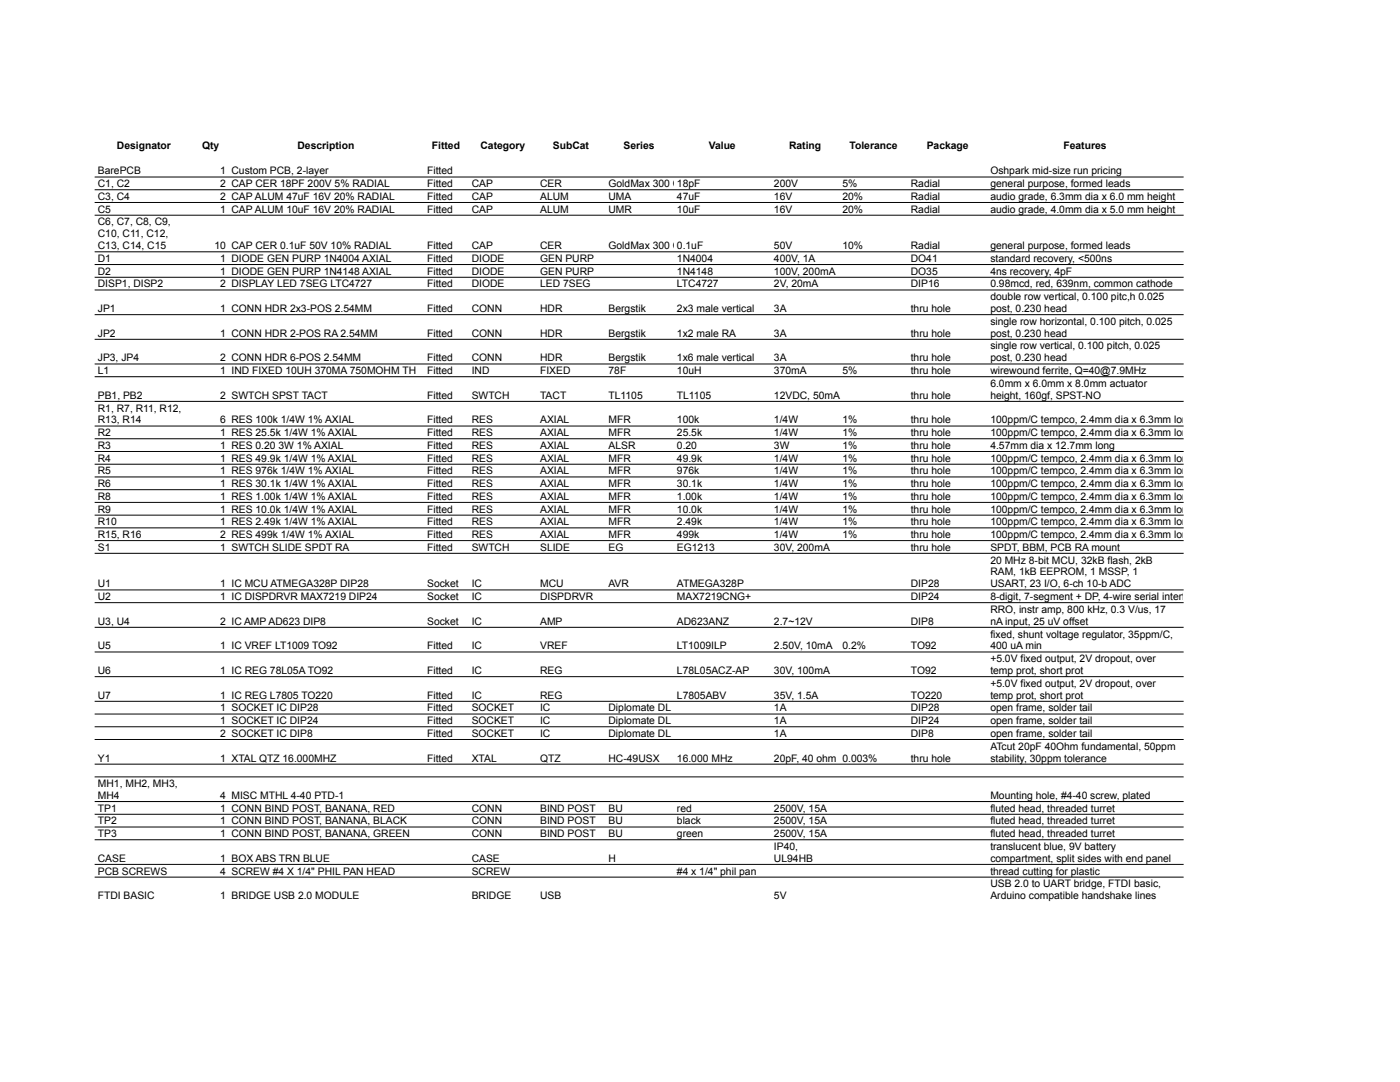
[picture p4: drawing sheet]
<svg xmlns="http://www.w3.org/2000/svg" width="279mm" height="216mm" viewBox="0 0 279 216" stroke-linecap="round" stroke-linejoin="round" font-family="sans-serif">
<defs><g id="words">
<g font-size="2.1">
<text x="23.3" y="29.7">Designator</text>
<text x="40.3" y="29.7">Qty</text>
<text x="59.4" y="29.7">Description</text>
<text x="86.2" y="29.7">Fitted</text>
<text x="95.9" y="29.7">Category</text>
<text x="110.3" y="29.7">SubCat</text>
<text x="124.5" y="29.7">Series</text>
<text x="141.4" y="29.7">Value</text>
<text x="157.5" y="29.7">Rating</text>
<text x="169.5" y="29.7">Tolerance</text>
<text x="184.9" y="29.7">Package</text>
<text x="212.2" y="29.7">Features</text>
<text x="19.5" y="34.8">BarePCB</text>
<text x="43.9" y="34.8">1 Custom PCB, 2-layer</text>
<text x="85.2" y="34.8">Fitted</text>
<text x="197.6" y="34.8">Oshpark mid-size run pricing</text>
<text x="19.5" y="37.3">C1, C2</text>
<text x="19.5" y="39.9">C3, C4</text>
<text x="43.9" y="37.3">2 CAP CER 18PF 200V 5% RADIAL</text>
<text x="43.9" y="39.9">2 CAP ALUM 47uF 16V 20% RADIAL</text>
<text x="85.2" y="37.3">Fitted</text>
<text x="85.2" y="39.9">Fitted</text>
<text x="94.1" y="37.3">CAP</text>
<text x="94.1" y="39.9">CAP</text>
<text x="107.8" y="37.3">CER</text>
<text x="107.8" y="39.9">ALUM</text>
<text x="121.4" y="37.3">GoldMax 300 Comm C0G</text>
<text x="121.4" y="39.9">UMA</text>
<text x="135.1" y="37.3">18pF</text>
<text x="135.1" y="39.9">47uF</text>
<text x="154.5" y="37.3">200V</text>
<text x="154.5" y="39.9">16V</text>
<text x="168.1" y="37.3">5%</text>
<text x="168.1" y="39.9">20%</text>
<text x="181.8" y="37.3">Radial</text>
<text x="181.8" y="39.9">Radial</text>
<text x="197.6" y="37.3">general purpose, formed leads</text>
<text x="197.6" y="39.9">audio grade, 6.3mm dia x 6.0 mm height</text>
<text x="19.5" y="42.4">C5</text>
<text x="19.5" y="45">C6, C7, C8, C9,</text>
<text x="19.5" y="47.4">C10, C11, C12,</text>
<text x="43.9" y="42.4">1 CAP ALUM 10uF 16V 20% RADIAL</text>
<text x="85.2" y="42.4">Fitted</text>
<text x="94.1" y="42.4">CAP</text>
<text x="107.8" y="42.4">ALUM</text>
<text x="121.4" y="42.4">UMR</text>
<text x="135.1" y="42.4">10uF</text>
<text x="154.5" y="42.4">16V</text>
<text x="168.1" y="42.4">20%</text>
<text x="181.8" y="42.4">Radial</text>
<text x="197.6" y="42.4">audio grade, 4.0mm dia x 5.0 mm height</text>
<text x="19.5" y="49.7">C13, C14, C15</text>
<text x="19.5" y="52.3">D1</text>
<text x="42.8" y="49.7">10 CAP CER 0.1uF 50V 10% RADIAL</text>
<text x="43.9" y="52.3">1 DIODE GEN PURP 1N4004 AXIAL</text>
<text x="85.2" y="49.7">Fitted</text>
<text x="85.2" y="52.3">Fitted</text>
<text x="94.1" y="49.7">CAP</text>
<text x="94.1" y="52.3">DIODE</text>
<text x="107.8" y="49.7">CER</text>
<text x="107.8" y="52.3">GEN PURP</text>
<text x="121.4" y="49.7">GoldMax 300 Comm C0G</text>
<text x="135.1" y="49.7">0.1uF</text>
<text x="135.1" y="52.3">1N4004</text>
<text x="154.5" y="49.7">50V</text>
<text x="154.5" y="52.3">400V, 1A</text>
<text x="168.1" y="49.7">10%</text>
<text x="181.8" y="49.7">Radial</text>
<text x="181.8" y="52.3">DO41</text>
<text x="197.6" y="49.7">general purpose, formed leads</text>
<text x="197.6" y="52.3">standard recovery, &lt;500ns</text>
<text x="19.5" y="54.8">D2</text>
<text x="19.5" y="57.3">DISP1, DISP2</text>
<text x="43.9" y="54.8">1 DIODE GEN PURP 1N4148 AXIAL</text>
<text x="43.9" y="57.3">2 DISPLAY LED 7SEG LTC4727</text>
<text x="85.2" y="54.8">Fitted</text>
<text x="85.2" y="57.3">Fitted</text>
<text x="94.1" y="54.8">DIODE</text>
<text x="94.1" y="57.3">DIODE</text>
<text x="107.8" y="54.8">GEN PURP</text>
<text x="107.8" y="57.3">LED 7SEG</text>
<text x="135.1" y="54.8">1N4148</text>
<text x="135.1" y="57.3">LTC4727</text>
<text x="154.5" y="54.8">100V, 200mA</text>
<text x="154.5" y="57.3">2V, 20mA</text>
<text x="181.8" y="54.8">DO35</text>
<text x="181.8" y="57.3">DIP16</text>
<text x="197.6" y="54.8">4ns recovery, 4pF</text>
<text x="197.6" y="57.3">0.98mcd, red, 639nm, common cathode</text>
<text x="197.6" y="59.9">double row vertical, 0.100 pitc,h 0.025</text>
<text x="19.5" y="62.3">JP1</text>
<text x="43.9" y="62.3">1 CONN HDR 2x3-POS 2.54MM</text>
<text x="85.2" y="62.3">Fitted</text>
<text x="94.1" y="62.3">CONN</text>
<text x="107.8" y="62.3">HDR</text>
<text x="121.4" y="62.3">Bergstik</text>
<text x="135.1" y="62.3">2x3 male vertical</text>
<text x="154.5" y="62.3">3A</text>
<text x="181.8" y="62.3">thru hole</text>
<text x="197.6" y="62.3">post, 0.230 head</text>
<text x="197.6" y="64.8">single row horizontal, 0.100 pitch, 0.025</text>
<text x="19.5" y="67.2">JP2</text>
<text x="43.9" y="67.2">1 CONN HDR 2-POS RA 2.54MM</text>
<text x="85.2" y="67.2">Fitted</text>
<text x="94.1" y="67.2">CONN</text>
<text x="107.8" y="67.2">HDR</text>
<text x="121.4" y="67.2">Bergstik</text>
<text x="135.1" y="67.2">1x2 male RA</text>
<text x="154.5" y="67.2">3A</text>
<text x="181.8" y="67.2">thru hole</text>
<text x="197.6" y="67.2">post, 0.230 head</text>
<text x="197.6" y="69.7">single row vertical, 0.100 pitch, 0.025</text>
<text x="19.5" y="72.1">JP3, JP4</text>
<text x="19.5" y="74.7">L1</text>
<text x="43.9" y="72.1">2 CONN HDR 6-POS 2.54MM</text>
<text x="43.9" y="74.7">1 IND FIXED 10UH 370MA 750MOHM TH</text>
<text x="85.2" y="72.1">Fitted</text>
<text x="85.2" y="74.7">Fitted</text>
<text x="94.1" y="72.1">CONN</text>
<text x="94.1" y="74.7">IND</text>
<text x="107.8" y="72.1">HDR</text>
<text x="107.8" y="74.7">FIXED</text>
<text x="121.4" y="72.1">Bergstik</text>
<text x="121.4" y="74.7">78F</text>
<text x="135.1" y="72.1">1x6 male vertical</text>
<text x="135.1" y="74.7">10uH</text>
<text x="154.5" y="72.1">3A</text>
<text x="154.5" y="74.7">370mA</text>
<text x="168.1" y="74.7">5%</text>
<text x="181.8" y="72.1">thru hole</text>
<text x="181.8" y="74.7">thru hole</text>
<text x="197.6" y="72.1">post, 0.230 head</text>
<text x="197.6" y="74.7">wirewound ferrite, Q=40@7.9MHz</text>
<text x="197.6" y="77.2">6.0mm x 6.0mm x 8.0mm actuator</text>
<text x="19.5" y="79.6">PB1, PB2</text>
<text x="19.5" y="82.1">R1, R7, R11, R12,</text>
<text x="43.9" y="79.6">2 SWTCH SPST TACT</text>
<text x="85.2" y="79.6">Fitted</text>
<text x="94.1" y="79.6">SWTCH</text>
<text x="107.8" y="79.6">TACT</text>
<text x="121.4" y="79.6">TL1105</text>
<text x="135.1" y="79.6">TL1105</text>
<text x="154.5" y="79.6">12VDC, 50mA</text>
<text x="181.8" y="79.6">thru hole</text>
<text x="197.6" y="79.6">height, 160gf, SPST-NO</text>
<text x="19.5" y="84.5">R13, R14</text>
<text x="19.5" y="87">R2</text>
<text x="19.5" y="89.6">R3</text>
<text x="43.9" y="84.5">6 RES 100k 1/4W 1% AXIAL</text>
<text x="43.9" y="87">1 RES 25.5k 1/4W 1% AXIAL</text>
<text x="43.9" y="89.6">1 RES 0.20 3W 1% AXIAL</text>
<text x="85.2" y="84.5">Fitted</text>
<text x="85.2" y="87">Fitted</text>
<text x="85.2" y="89.6">Fitted</text>
<text x="94.1" y="84.5">RES</text>
<text x="94.1" y="87">RES</text>
<text x="94.1" y="89.6">RES</text>
<text x="107.8" y="84.5">AXIAL</text>
<text x="107.8" y="87">AXIAL</text>
<text x="107.8" y="89.6">AXIAL</text>
<text x="121.4" y="84.5">MFR</text>
<text x="121.4" y="87">MFR</text>
<text x="121.4" y="89.6">ALSR</text>
<text x="135.1" y="84.5">100k</text>
<text x="135.1" y="87">25.5k</text>
<text x="135.1" y="89.6">0.20</text>
<text x="154.5" y="84.5">1/4W</text>
<text x="154.5" y="87">1/4W</text>
<text x="154.5" y="89.6">3W</text>
<text x="168.1" y="84.5">1%</text>
<text x="168.1" y="87">1%</text>
<text x="168.1" y="89.6">1%</text>
<text x="181.8" y="84.5">thru hole</text>
<text x="181.8" y="87">thru hole</text>
<text x="181.8" y="89.6">thru hole</text>
<text x="197.6" y="84.5">100ppm/C tempco, 2.4mm dia x 6.3mm long</text>
<text x="197.6" y="87">100ppm/C tempco, 2.4mm dia x 6.3mm long</text>
<text x="197.6" y="89.6">4.57mm dia x 12.7mm long</text>
<text x="19.5" y="92.1">R4</text>
<text x="19.5" y="94.7">R5</text>
<text x="43.9" y="92.1">1 RES 49.9k 1/4W 1% AXIAL</text>
<text x="43.9" y="94.7">1 RES 976k 1/4W 1% AXIAL</text>
<text x="85.2" y="92.1">Fitted</text>
<text x="85.2" y="94.7">Fitted</text>
<text x="94.1" y="92.1">RES</text>
<text x="94.1" y="94.7">RES</text>
<text x="107.8" y="92.1">AXIAL</text>
<text x="107.8" y="94.7">AXIAL</text>
<text x="121.4" y="92.1">MFR</text>
<text x="121.4" y="94.7">MFR</text>
<text x="135.1" y="92.1">49.9k</text>
<text x="135.1" y="94.7">976k</text>
<text x="154.5" y="92.1">1/4W</text>
<text x="154.5" y="94.7">1/4W</text>
<text x="168.1" y="92.1">1%</text>
<text x="168.1" y="94.7">1%</text>
<text x="181.8" y="92.1">thru hole</text>
<text x="181.8" y="94.7">thru hole</text>
<text x="197.6" y="92.1">100ppm/C tempco, 2.4mm dia x 6.3mm long</text>
<text x="197.6" y="94.7">100ppm/C tempco, 2.4mm dia x 6.3mm long</text>
<text x="19.5" y="97.2">R6</text>
<text x="19.5" y="99.7">R8</text>
<text x="43.9" y="97.2">1 RES 30.1k 1/4W 1% AXIAL</text>
<text x="43.9" y="99.7">1 RES 1.00k 1/4W 1% AXIAL</text>
<text x="85.2" y="97.2">Fitted</text>
<text x="85.2" y="99.7">Fitted</text>
<text x="94.1" y="97.2">RES</text>
<text x="94.1" y="99.7">RES</text>
<text x="107.8" y="97.2">AXIAL</text>
<text x="107.8" y="99.7">AXIAL</text>
<text x="121.4" y="97.2">MFR</text>
<text x="121.4" y="99.7">MFR</text>
<text x="135.1" y="97.2">30.1k</text>
<text x="135.1" y="99.7">1.00k</text>
<text x="154.5" y="97.2">1/4W</text>
<text x="154.5" y="99.7">1/4W</text>
<text x="168.1" y="97.2">1%</text>
<text x="168.1" y="99.7">1%</text>
<text x="181.8" y="97.2">thru hole</text>
<text x="181.8" y="99.7">thru hole</text>
<text x="197.6" y="97.2">100ppm/C tempco, 2.4mm dia x 6.3mm long</text>
<text x="197.6" y="99.7">100ppm/C tempco, 2.4mm dia x 6.3mm long</text>
<text x="19.5" y="102.3">R9</text>
<text x="19.5" y="104.8">R10</text>
<text x="19.5" y="107.4">R15, R16</text>
<text x="43.9" y="102.3">1 RES 10.0k 1/4W 1% AXIAL</text>
<text x="43.9" y="104.8">1 RES 2.49k 1/4W 1% AXIAL</text>
<text x="43.9" y="107.4">2 RES 499k 1/4W 1% AXIAL</text>
<text x="85.2" y="102.3">Fitted</text>
<text x="85.2" y="104.8">Fitted</text>
<text x="85.2" y="107.4">Fitted</text>
<text x="94.1" y="102.3">RES</text>
<text x="94.1" y="104.8">RES</text>
<text x="94.1" y="107.4">RES</text>
<text x="107.8" y="102.3">AXIAL</text>
<text x="107.8" y="104.8">AXIAL</text>
<text x="107.8" y="107.4">AXIAL</text>
<text x="121.4" y="102.3">MFR</text>
<text x="121.4" y="104.8">MFR</text>
<text x="121.4" y="107.4">MFR</text>
<text x="135.1" y="102.3">10.0k</text>
<text x="135.1" y="104.8">2.49k</text>
<text x="135.1" y="107.4">499k</text>
<text x="154.5" y="102.3">1/4W</text>
<text x="154.5" y="104.8">1/4W</text>
<text x="154.5" y="107.4">1/4W</text>
<text x="168.1" y="102.3">1%</text>
<text x="168.1" y="104.8">1%</text>
<text x="168.1" y="107.4">1%</text>
<text x="181.8" y="102.3">thru hole</text>
<text x="181.8" y="104.8">thru hole</text>
<text x="181.8" y="107.4">thru hole</text>
<text x="197.6" y="102.3">100ppm/C tempco, 2.4mm dia x 6.3mm long</text>
<text x="197.6" y="104.8">100ppm/C tempco, 2.4mm dia x 6.3mm long</text>
<text x="197.6" y="107.4">100ppm/C tempco, 2.4mm dia x 6.3mm long</text>
<text x="19.5" y="109.9">S1</text>
<text x="43.9" y="109.9">1 SWTCH SLIDE SPDT RA</text>
<text x="85.2" y="109.9">Fitted</text>
<text x="94.1" y="109.9">SWTCH</text>
<text x="107.8" y="109.9">SLIDE</text>
<text x="121.4" y="109.9">EG</text>
<text x="135.1" y="109.9">EG1213</text>
<text x="154.5" y="109.9">30V, 200mA</text>
<text x="181.8" y="109.9">thru hole</text>
<text x="197.6" y="109.9">SPDT, BBM, PCB RA mount</text>
<text x="197.6" y="112.5">20 MHz 8-bit MCU, 32kB flash, 2kB</text>
<text x="19.5" y="117.2">U1</text>
<text x="19.5" y="119.7">U2</text>
<text x="43.9" y="117.2">1 IC MCU ATMEGA328P DIP28</text>
<text x="43.9" y="119.7">1 IC DISPDRVR MAX7219 DIP24</text>
<text x="85.2" y="117.2">Socket</text>
<text x="85.2" y="119.7">Socket</text>
<text x="94.1" y="117.2">IC</text>
<text x="94.1" y="119.7">IC</text>
<text x="107.8" y="117.2">MCU</text>
<text x="107.8" y="119.7">DISPDRVR</text>
<text x="121.4" y="117.2">AVR</text>
<text x="135.1" y="117.2">ATMEGA328P</text>
<text x="135.1" y="119.7">MAX7219CNG+</text>
<text x="181.8" y="117.2">DIP28</text>
<text x="181.8" y="119.7">DIP24</text>
<text x="197.6" y="114.8">RAM, 1kB EEPROM, 1 MSSP, 1</text>
<text x="197.6" y="117.2">USART, 23 I/O, 6-ch 10-b ADC</text>
<text x="197.6" y="119.7">8-digit, 7-segment + DP, 4-wire serial interface</text>
<text x="19.5" y="124.7">U3, U4</text>
<text x="43.9" y="124.7">2 IC AMP AD623 DIP8</text>
<text x="85.2" y="124.7">Socket</text>
<text x="94.1" y="124.7">IC</text>
<text x="107.8" y="124.7">AMP</text>
<text x="135.1" y="124.7">AD623ANZ</text>
<text x="154.5" y="124.7">2.7~12V</text>
<text x="181.8" y="124.7">DIP8</text>
<text x="197.6" y="122.3">RRO, instr amp, 800 kHz, 0.3 V/us, 17</text>
<text x="197.6" y="124.7">nA input, 25 uV offset</text>
<text x="19.5" y="129.6">U5</text>
<text x="43.9" y="129.6">1 IC VREF LT1009 TO92</text>
<text x="85.2" y="129.6">Fitted</text>
<text x="94.1" y="129.6">IC</text>
<text x="107.8" y="129.6">VREF</text>
<text x="135.1" y="129.6">LT1009ILP</text>
<text x="154.5" y="129.6">2.50V, 10mA</text>
<text x="168.1" y="129.6">0.2%</text>
<text x="181.8" y="129.6">TO92</text>
<text x="197.6" y="127.2">fixed, shunt voltage regulator, 35ppm/C,</text>
<text x="197.6" y="129.6">400 uA min</text>
<text x="19.5" y="134.5">U6</text>
<text x="43.9" y="134.5">1 IC REG 78L05A TO92</text>
<text x="85.2" y="134.5">Fitted</text>
<text x="94.1" y="134.5">IC</text>
<text x="107.8" y="134.5">REG</text>
<text x="135.1" y="134.5">L78L05ACZ-AP</text>
<text x="154.5" y="134.5">30V, 100mA</text>
<text x="181.8" y="134.5">TO92</text>
<text x="197.6" y="132.1">+5.0V fixed output, 2V dropout, over</text>
<text x="197.6" y="134.5">temp prot, short prot</text>
<text x="197.6" y="137">+5.0V fixed output, 2V dropout, over</text>
<text x="19.5" y="139.4">U7</text>
<text x="43.9" y="139.4">1 IC REG L7805 TO220</text>
<text x="43.9" y="142">1 SOCKET IC DIP28</text>
<text x="85.2" y="139.4">Fitted</text>
<text x="85.2" y="142">Fitted</text>
<text x="94.1" y="139.4">IC</text>
<text x="94.1" y="142">SOCKET</text>
<text x="107.8" y="139.4">REG</text>
<text x="107.8" y="142">IC</text>
<text x="121.4" y="142">Diplomate DL</text>
<text x="135.1" y="139.4">L7805ABV</text>
<text x="154.5" y="139.4">35V, 1.5A</text>
<text x="154.5" y="142">1A</text>
<text x="181.8" y="139.4">TO220</text>
<text x="181.8" y="142">DIP28</text>
<text x="197.6" y="139.4">temp prot, short prot</text>
<text x="197.6" y="142">open frame, solder tail</text>
<text x="43.9" y="144.5">1 SOCKET IC DIP24</text>
<text x="43.9" y="147">2 SOCKET IC DIP8</text>
<text x="85.2" y="144.5">Fitted</text>
<text x="85.2" y="147">Fitted</text>
<text x="94.1" y="144.5">SOCKET</text>
<text x="94.1" y="147">SOCKET</text>
<text x="107.8" y="144.5">IC</text>
<text x="107.8" y="147">IC</text>
<text x="121.4" y="144.5">Diplomate DL</text>
<text x="121.4" y="147">Diplomate DL</text>
<text x="154.5" y="144.5">1A</text>
<text x="154.5" y="147">1A</text>
<text x="181.8" y="144.5">DIP24</text>
<text x="181.8" y="147">DIP8</text>
<text x="197.6" y="144.5">open frame, solder tail</text>
<text x="197.6" y="147">open frame, solder tail</text>
<text x="197.6" y="149.6">ATcut 20pF 40Ohm fundamental, 50ppm</text>
<text x="19.5" y="152">Y1</text>
<text x="43.9" y="152">1 XTAL QTZ 16.000MHZ</text>
<text x="85.2" y="152">Fitted</text>
<text x="94.1" y="152">XTAL</text>
<text x="107.8" y="152">QTZ</text>
<text x="121.4" y="152">HC-49USX</text>
<text x="135.1" y="152">16.000 MHz</text>
<text x="154.5" y="152">20pF, 40 ohm 0.003%</text>
<text x="181.8" y="152">thru hole</text>
<text x="197.6" y="152">stability, 30ppm tolerance</text>
<text x="19.5" y="157.1">MH1, MH2, MH3,</text>
<text x="19.5" y="159.4">MH4</text>
<text x="19.5" y="162">TP1</text>
<text x="43.9" y="159.4">4 MISC MTHL 4-40 PTD-1</text>
<text x="43.9" y="162">1 CONN BIND POST, BANANA, RED</text>
<text x="94.1" y="162">CONN</text>
<text x="107.8" y="162">BIND POST</text>
<text x="121.4" y="162">BU</text>
<text x="135.1" y="162">red</text>
<text x="154.5" y="162">2500V, 15A</text>
<text x="197.6" y="159.4">Mounting hole, #4-40 screw, plated</text>
<text x="197.6" y="162">fluted head, threaded turret</text>
<text x="19.5" y="164.5">TP2</text>
<text x="19.5" y="167">TP3</text>
<text x="43.9" y="164.5">1 CONN BIND POST, BANANA, BLACK</text>
<text x="43.9" y="167">1 CONN BIND POST, BANANA, GREEN</text>
<text x="94.1" y="164.5">CONN</text>
<text x="94.1" y="167">CONN</text>
<text x="107.8" y="164.5">BIND POST</text>
<text x="107.8" y="167">BIND POST</text>
<text x="121.4" y="164.5">BU</text>
<text x="121.4" y="167">BU</text>
<text x="135.1" y="164.5">black</text>
<text x="135.1" y="167">green</text>
<text x="154.5" y="164.5">2500V, 15A</text>
<text x="154.5" y="167">2500V, 15A</text>
<text x="197.6" y="164.5">fluted head, threaded turret</text>
<text x="197.6" y="167">fluted head, threaded turret</text>
<text x="19.5" y="172">CASE</text>
<text x="43.9" y="172">1 BOX ABS TRN BLUE</text>
<text x="94.1" y="172">CASE</text>
<text x="121.4" y="172">H</text>
<text x="154.5" y="169.6">IP40,</text>
<text x="154.5" y="172">UL94HB</text>
<text x="197.6" y="169.6">translucent blue, 9V battery</text>
<text x="197.6" y="172">compartment, split sides with end panel</text>
<text x="19.5" y="174.5">PCB SCREWS</text>
<text x="19.5" y="179.4">FTDI BASIC</text>
<text x="43.9" y="174.5">4 SCREW #4 X 1/4&quot; PHIL PAN HEAD</text>
<text x="43.9" y="179.4">1 BRIDGE USB 2.0 MODULE</text>
<text x="94.1" y="174.5">SCREW</text>
<text x="94.1" y="179.4">BRIDGE</text>
<text x="107.8" y="179.4">USB</text>
<text x="135.1" y="174.5">#4 x 1/4&quot; phil pan</text>
<text x="154.5" y="179.4">5V</text>
<text x="197.6" y="174.5">thread cutting for plastic</text>
<text x="197.6" y="177.1">USB 2.0 to UART bridge, FTDI basic,</text>
<text x="197.6" y="179.4">Arduino compatible handshake lines</text>
</g>
</g></defs>
<g fill="none" stroke="#000" stroke-width=".2">
<path d="M18.9 35.3h217.3M18.9 37.9h217.3M18.9 40.4h217.3M18.9 42.9h217.3M18.9 50.2h217.3M18.9 52.8h217.3M18.9 55.3h217.3M18.9 57.9h217.3M18.9 62.8h217.3M18.9 67.7h217.3M18.9 72.6h217.3M18.9 75.2h217.3"/>
<path d="M18.9 80.1h217.3M18.9 85h217.3M18.9 87.6h217.3M18.9 90.1h217.3M18.9 92.6h217.3M18.9 95.2h217.3M18.9 97.7h217.3M18.9 100.3h217.3M18.9 102.8h217.3M18.9 105.3h217.3M18.9 107.9h217.3M18.9 110.4h217.3"/>
<path d="M18.9 117.7h217.3M18.9 120.3h217.3M18.9 125.2h217.3M18.9 130.1h217.3M18.9 135h217.3M18.9 139.9h217.3M18.9 142.5h217.3M18.9 145h217.3M18.9 147.6h217.3M18.9 152.5h217.3M18.9 155h217.3M18.9 159.9h217.3"/>
<path d="M18.9 162.5h217.3M18.9 165h217.3M18.9 167.6h217.3M18.9 172.5h217.3M18.9 175h217.3"/>
</g>
<use href="#words"/>
</svg>
